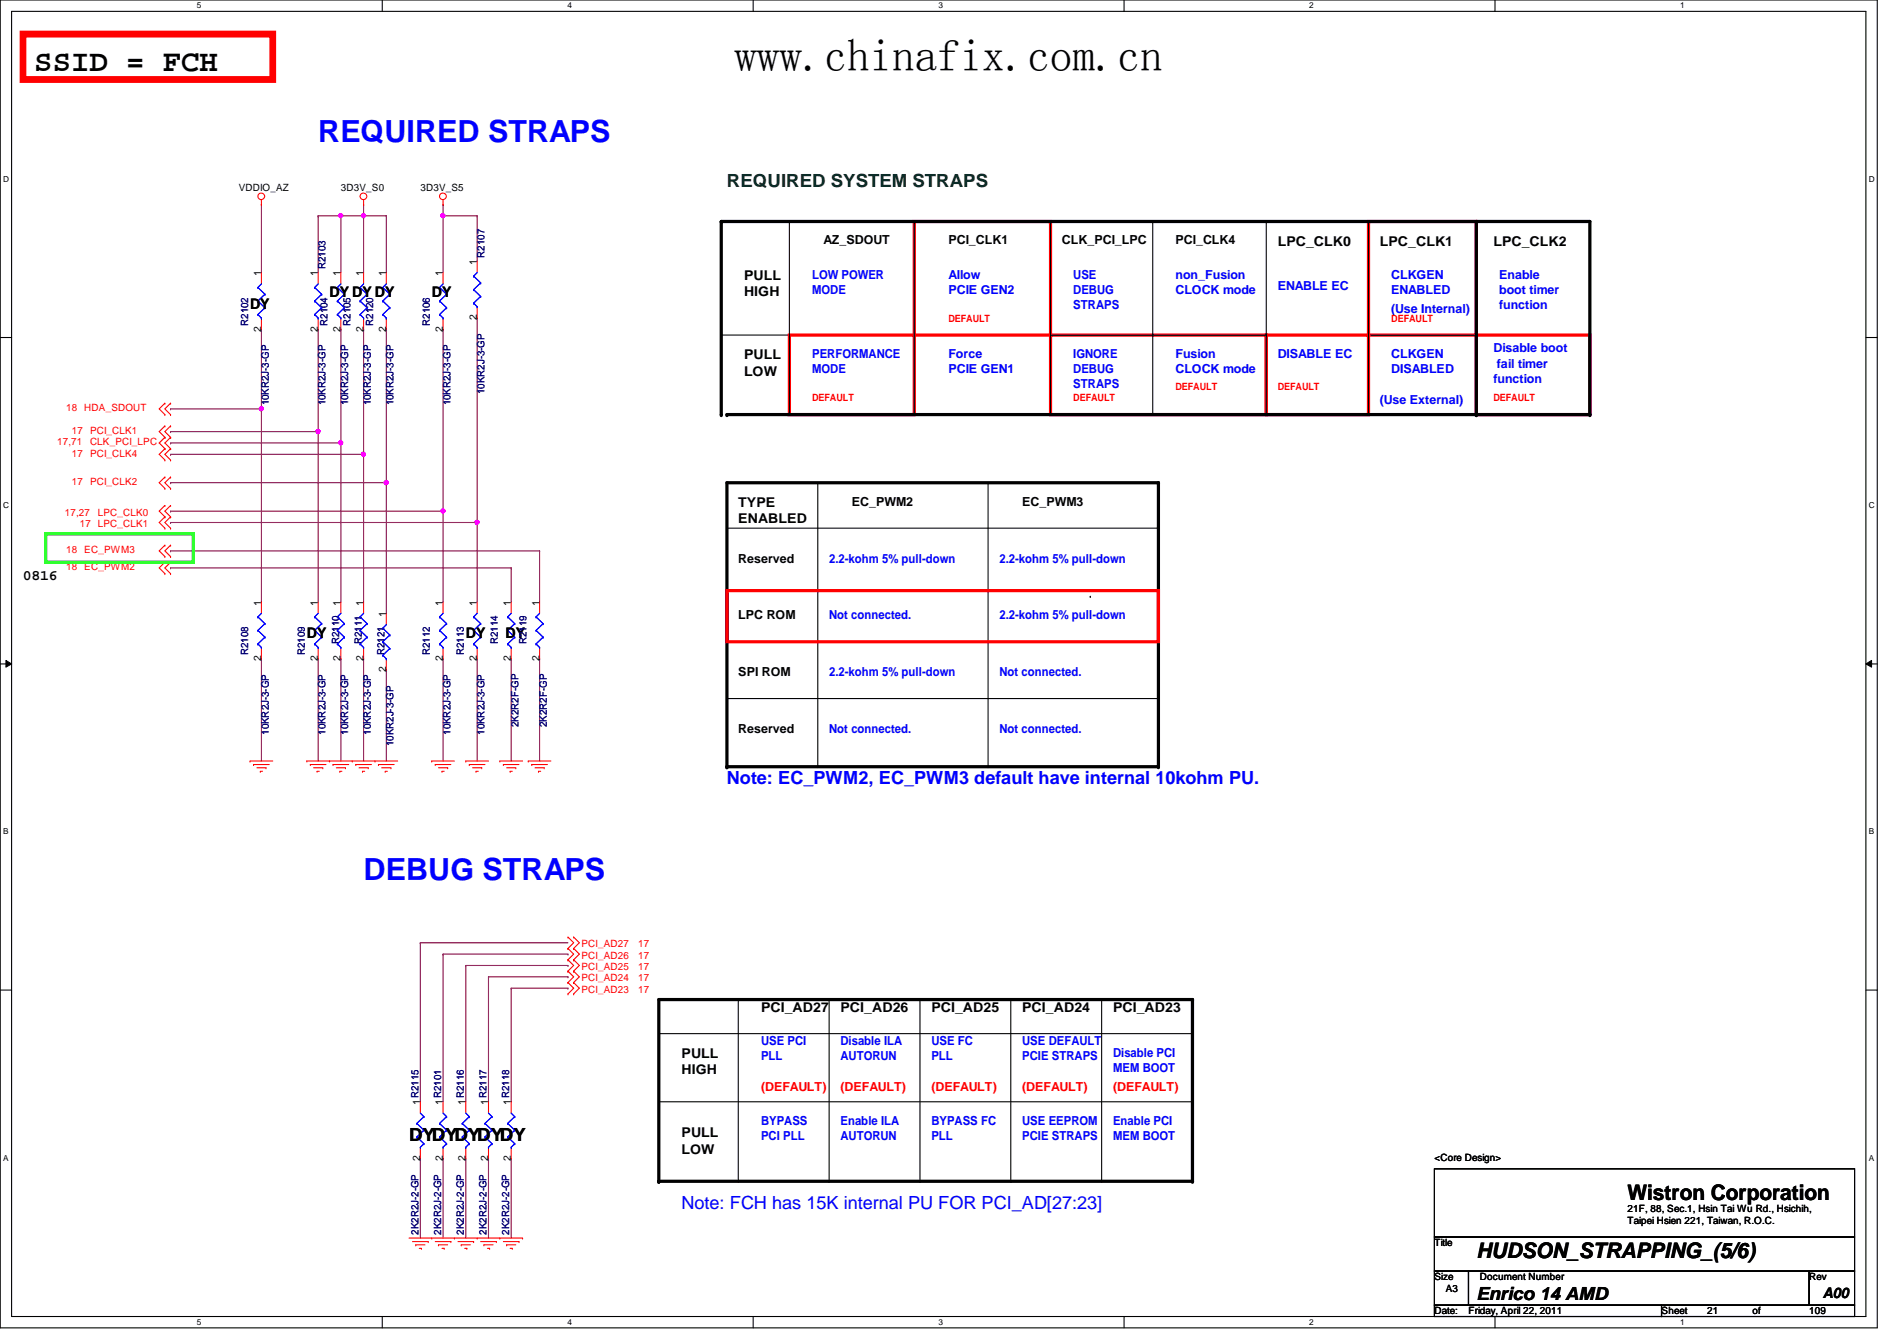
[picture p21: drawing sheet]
<svg xmlns="http://www.w3.org/2000/svg" width="297mm" height="210mm" viewBox="0 0 297 210" stroke-linecap="round" stroke-linejoin="round" font-family="sans-serif">
<defs><g id="words">
<text font-size="7.1" x="115" y="11.1">www.chinafix.com.cn</text>
<text font-size="4.8" x="5.4" y="11.1">SSID = FCH</text>
<g font-size="4.8" fill="#00f">
<text x="49.8" y="22.2">REQUIRED STRAPS</text>
<text x="56.9" y="137.8">DEBUG STRAPS</text>
</g>
<g font-size="3.3">
<text x="254.8" y="187.9">Wistron Corporation</text>
<text x="231.2" y="196.8">HUDSON_STRAPPING_(5/6)</text>
</g>
<text font-size="2.8" fill="#004000" x="113.8" y="29.3">REQUIRED SYSTEM STRAPS</text>
<g font-size="2.8" fill="#00f">
<text x="113.8" y="122.6">Note: EC_PWM2, EC_PWM3 default have internal 10kohm PU.</text>
<text x="106.7" y="189.2">Note: FCH has 15K internal PU FOR PCI_AD[27:23]</text>
</g>
<g font-size="2.8">
<text x="64" y="178.6">DYDYDYDYDY</text>
<text x="231.2" y="203.5">Enrico 14 AMD</text>
</g>
<g font-size="2.3">
<text x="51.6" y="46.6">DY DY DY</text>
<text x="67.6" y="46.6">DY</text>
<text x="39.2" y="48.3">DY</text>
<text x="3.6" y="90.8">0816</text>
<text x="48" y="99.9">DY</text>
<text x="72.9" y="99.9">DY</text>
<text x="79.2" y="99.9">DY</text>
<text x="285.4" y="203.2">A00</text>
</g>
<g font-size="2.1">
<text x="200.1" y="38.4">LPC_CLK0</text>
<text x="216.1" y="38.4">LPC_CLK1</text>
<text x="233.8" y="38.4">LPC_CLK2</text>
<text x="116.5" y="43.8">PULL</text>
<text x="116.5" y="46.4">HIGH</text>
<text x="116.5" y="56.2">PULL</text>
<text x="116.5" y="58.8">LOW</text>
<text x="115.6" y="79.3">TYPE</text>
<text x="115.6" y="81.9">ENABLED</text>
<text x="119.2" y="158.5">PCI_AD27</text>
<text x="131.6" y="158.5">PCI_AD26</text>
<text x="145.8" y="158.5">PCI_AD25</text>
<text x="160.1" y="158.5">PCI_AD24</text>
<text x="174.3" y="158.5">PCI_AD23</text>
<text x="106.7" y="165.6">PULL</text>
<text x="106.7" y="168.1">HIGH</text>
<text x="106.7" y="178">PULL</text>
<text x="106.7" y="180.6">LOW</text>
</g>
<g font-size="1.9">
<text x="128.9" y="38.3">AZ_SDOUT</text>
<text x="148.5" y="38.3">PCI_CLK1</text>
<text x="166.3" y="38.3">CLK_PCI_LPC</text>
<text x="184.1" y="38.3">PCI_CLK4</text>
<text x="133.4" y="79.2">EC_PWM2</text>
<text x="160.1" y="79.2">EC_PWM3</text>
<text x="115.6" y="88.1">Reserved</text>
<text x="115.6" y="96.9">LPC ROM</text>
<text x="115.6" y="105.8">SPI ROM</text>
<text x="115.6" y="114.7">Reserved</text>
</g>
<g font-size="1.9" fill="#00f">
<text x="127.2" y="43.6">LOW POWER</text>
<text x="127.2" y="46">MODE</text>
<text x="148.5" y="43.6">Allow</text>
<text x="148.5" y="46">PCIE GEN2</text>
<text x="168.1" y="43.6">USE</text>
<text x="168.1" y="46">DEBUG</text>
<text x="184.1" y="43.6">non_Fusion</text>
<text x="184.1" y="46">CLOCK mode</text>
<text x="200.1" y="45.4">ENABLE EC</text>
<text x="217.8" y="43.6">CLKGEN</text>
<text x="217.8" y="46">ENABLED</text>
<text x="234.7" y="43.6">Enable</text>
<text x="234.7" y="46">boot timer</text>
<text x="168.1" y="48.3">STRAPS</text>
<text x="217.8" y="48.9">(Use Internal)</text>
<text x="234.7" y="48.3">function</text>
<text x="127.2" y="56">PERFORMANCE</text>
<text x="127.2" y="58.4">MODE</text>
<text x="148.5" y="56">Force</text>
<text x="148.5" y="58.4">PCIE GEN1</text>
<text x="168.1" y="56">IGNORE</text>
<text x="168.1" y="58.4">DEBUG</text>
<text x="184.1" y="56">Fusion</text>
<text x="184.1" y="58.4">CLOCK mode</text>
<text x="200.1" y="56">DISABLE EC</text>
<text x="217.8" y="56">CLKGEN</text>
<text x="217.8" y="58.4">DISABLED</text>
<text x="233.8" y="55.2">Disable boot</text>
<text x="233.8" y="59.9">function</text>
<text x="234.4" y="57.5">fail timer</text>
<text x="168.1" y="60.8">STRAPS</text>
<text x="216.1" y="63.2">(Use External)</text>
<text x="129.8" y="88.1">2.2-kohm 5% pull-down</text>
<text x="156.5" y="88.1">2.2-kohm 5% pull-down</text>
<text x="129.8" y="96.9">Not connected.</text>
<text x="156.5" y="96.9">2.2-kohm 5% pull-down</text>
<text x="129.8" y="105.8">2.2-kohm 5% pull-down</text>
<text x="156.5" y="105.8">Not connected.</text>
<text x="129.8" y="114.7">Not connected.</text>
<text x="156.5" y="114.7">Not connected.</text>
<text x="119.2" y="163.6">USE PCI</text>
<text x="119.2" y="166">PLL</text>
<text x="131.6" y="163.6">Disable ILA</text>
<text x="131.6" y="166">AUTORUN</text>
<text x="145.8" y="163.6">USE FC</text>
<text x="145.8" y="166">PLL</text>
<text x="160.1" y="163.6">USE DEFAULT</text>
<text x="160.1" y="166">PCIE STRAPS</text>
<text x="174.3" y="165.4">Disable PCI</text>
<text x="174.3" y="167.8">MEM BOOT</text>
<text x="119.2" y="176.1">BYPASS</text>
<text x="119.2" y="178.4">PCI PLL</text>
<text x="131.6" y="176.1">Enable ILA</text>
<text x="131.6" y="178.4">AUTORUN</text>
<text x="145.8" y="176.1">BYPASS FC</text>
<text x="145.8" y="178.4">PLL</text>
<text x="160.1" y="176.1">USE EEPROM</text>
<text x="160.1" y="178.4">PCIE STRAPS</text>
<text x="174.3" y="176.1">Enable PCI</text>
<text x="174.3" y="178.4">MEM BOOT</text>
</g>
<g font-size="1.9" fill="#f00">
<text x="119.2" y="170.7">(DEFAULT)</text>
<text x="131.6" y="170.7">(DEFAULT)</text>
<text x="145.8" y="170.7">(DEFAULT)</text>
<text x="160.1" y="170.7">(DEFAULT)</text>
<text x="174.3" y="170.7">(DEFAULT)</text>
</g>
<g font-size="1.6">
<text x="37.4" y="29.9">VDDIO_AZ</text>
<text x="53.4" y="29.9">3D3V_S0</text>
<text x="65.8" y="29.9">3D3V_S5</text>
<text x="74.7" y="41.4" transform="rotate(-90 74.7 41.4)">1</text>
<text x="40.9" y="43.2" transform="rotate(-90 40.9 43.2)">1</text>
<text x="49.8" y="43.2" transform="rotate(-90 49.8 43.2)">1</text>
<text x="53.3" y="43.2" transform="rotate(-90 53.3 43.2)">1</text>
<text x="56.9" y="43.2" transform="rotate(-90 56.9 43.2)">1</text>
<text x="60.4" y="43.2" transform="rotate(-90 60.4 43.2)">1</text>
<text x="69.3" y="43.2" transform="rotate(-90 69.3 43.2)">1</text>
<text x="40.9" y="51.9" transform="rotate(-90 40.9 51.9)">2</text>
<text x="49.8" y="51.9" transform="rotate(-90 49.8 51.9)">2</text>
<text x="53.3" y="51.9" transform="rotate(-90 53.3 51.9)">2</text>
<text x="56.9" y="51.9" transform="rotate(-90 56.9 51.9)">2</text>
<text x="60.4" y="51.9" transform="rotate(-90 60.4 51.9)">2</text>
<text x="69.3" y="51.9" transform="rotate(-90 69.3 51.9)">2</text>
<text x="74.7" y="50.1" transform="rotate(-90 74.7 50.1)">2</text>
<text x="40.9" y="94.8" transform="rotate(-90 40.9 94.8)">1</text>
<text x="49.8" y="94.8" transform="rotate(-90 49.8 94.8)">1</text>
<text x="53.3" y="94.8" transform="rotate(-90 53.3 94.8)">1</text>
<text x="56.9" y="94.8" transform="rotate(-90 56.9 94.8)">1</text>
<text x="69.3" y="94.8" transform="rotate(-90 69.3 94.8)">1</text>
<text x="74.7" y="94.8" transform="rotate(-90 74.7 94.8)">1</text>
<text x="80" y="94.8" transform="rotate(-90 80 94.8)">1</text>
<text x="84.5" y="94.8" transform="rotate(-90 84.5 94.8)">1</text>
<text x="60.4" y="96.6" transform="rotate(-90 60.4 96.6)">1</text>
<text x="40.9" y="103.5" transform="rotate(-90 40.9 103.5)">2</text>
<text x="49.8" y="103.5" transform="rotate(-90 49.8 103.5)">2</text>
<text x="53.3" y="103.5" transform="rotate(-90 53.3 103.5)">2</text>
<text x="56.9" y="103.5" transform="rotate(-90 56.9 103.5)">2</text>
<text x="60.4" y="105.2" transform="rotate(-90 60.4 105.2)">2</text>
<text x="69.3" y="103.5" transform="rotate(-90 69.3 103.5)">2</text>
<text x="74.7" y="103.5" transform="rotate(-90 74.7 103.5)">2</text>
<text x="80" y="103.5" transform="rotate(-90 80 103.5)">2</text>
<text x="84.5" y="103.5" transform="rotate(-90 84.5 103.5)">2</text>
<text x="65.8" y="173" transform="rotate(-90 65.8 173)">1R2115</text>
<text x="69.3" y="173" transform="rotate(-90 69.3 173)">1R2101</text>
<text x="72.9" y="173" transform="rotate(-90 72.9 173)">1R2116</text>
<text x="76.5" y="173" transform="rotate(-90 76.5 173)">1R2117</text>
<text x="80" y="173" transform="rotate(-90 80 173)">1R2118</text>
<text x="65.8" y="181.7" transform="rotate(-90 65.8 181.7)">2</text>
<text x="69.3" y="181.7" transform="rotate(-90 69.3 181.7)">2</text>
<text x="72.9" y="181.7" transform="rotate(-90 72.9 181.7)">2</text>
<text x="76.5" y="181.7" transform="rotate(-90 76.5 181.7)">2</text>
<text x="80" y="181.7" transform="rotate(-90 80 181.7)">2</text>
<text x="224.6" y="181.7">&lt;Core Design&gt;</text>
<text x="254.8" y="189.7">21F, 88, Sec.1, Hsin Tai Wu Rd., Hsichih,</text>
<text x="254.8" y="191.6">Taipei Hsien 221, Taiwan, R.O.C.</text>
<text x="224.6" y="195.1">Title</text>
<text x="224.6" y="200.4">Size</text>
<text x="226.4" y="202.2">A3</text>
<text x="231.7" y="200.4">Document Number</text>
<text x="283.3" y="200.4">Rev</text>
<text x="224.6" y="205.7">Date:</text>
<text x="230" y="205.7">Friday, April 22, 2011</text>
<text x="260.2" y="205.7">Sheet</text>
<text x="267.3" y="205.7">21</text>
<text x="274.4" y="205.7">of</text>
<text x="283.3" y="205.7">109</text>
</g>
<g font-size="1.6" fill="#000080">
<text x="75.9" y="40.3" transform="rotate(-90 75.9 40.3)">R2107</text>
<text x="51" y="42.1" transform="rotate(-90 51 42.1)">R2103</text>
<text x="38.9" y="51" transform="rotate(-90 38.9 51)">R2102</text>
<text x="51.3" y="51" transform="rotate(-90 51.3 51)">R2104</text>
<text x="54.9" y="51" transform="rotate(-90 54.9 51)">R2105</text>
<text x="58.4" y="51" transform="rotate(-90 58.4 51)">R2120</text>
<text x="67.3" y="51" transform="rotate(-90 67.3 51)">R2106</text>
<text x="42.1" y="63.5" transform="rotate(-90 42.1 63.5)">10KR2J-3-GP</text>
<text x="51" y="63.5" transform="rotate(-90 51 63.5)">10KR2J-3-GP</text>
<text x="54.5" y="63.5" transform="rotate(-90 54.5 63.5)">10KR2J-3-GP</text>
<text x="58.1" y="63.5" transform="rotate(-90 58.1 63.5)">10KR2J-3-GP</text>
<text x="61.6" y="63.5" transform="rotate(-90 61.6 63.5)">10KR2J-3-GP</text>
<text x="70.5" y="63.5" transform="rotate(-90 70.5 63.5)">10KR2J-3-GP</text>
<text x="75.9" y="61.7" transform="rotate(-90 75.9 61.7)">10KR2J-3-GP</text>
<text x="53.1" y="100.8" transform="rotate(-90 53.1 100.8)">R2110</text>
<text x="56.6" y="100.8" transform="rotate(-90 56.6 100.8)">R2111</text>
<text x="78" y="100.8" transform="rotate(-90 78 100.8)">R2114</text>
<text x="82.4" y="100.8" transform="rotate(-90 82.4 100.8)">R2119</text>
<text x="38.9" y="102.6" transform="rotate(-90 38.9 102.6)">R2108</text>
<text x="47.7" y="102.6" transform="rotate(-90 47.7 102.6)">R2109</text>
<text x="60.2" y="102.6" transform="rotate(-90 60.2 102.6)">R2121</text>
<text x="67.3" y="102.6" transform="rotate(-90 67.3 102.6)">R2112</text>
<text x="72.6" y="102.6" transform="rotate(-90 72.6 102.6)">R2113</text>
<text x="81.2" y="113.8" transform="rotate(-90 81.2 113.8)">2K2R2F-GP</text>
<text x="85.6" y="113.8" transform="rotate(-90 85.6 113.8)">2K2R2F-GP</text>
<text x="42.1" y="115" transform="rotate(-90 42.1 115)">10KR2J-3-GP</text>
<text x="51" y="115" transform="rotate(-90 51 115)">10KR2J-3-GP</text>
<text x="54.5" y="115" transform="rotate(-90 54.5 115)">10KR2J-3-GP</text>
<text x="58.1" y="115" transform="rotate(-90 58.1 115)">10KR2J-3-GP</text>
<text x="61.6" y="116.8" transform="rotate(-90 61.6 116.8)">10KR2J-3-GP</text>
<text x="70.5" y="115" transform="rotate(-90 70.5 115)">10KR2J-3-GP</text>
<text x="75.9" y="115" transform="rotate(-90 75.9 115)">10KR2J-3-GP</text>
<text x="65.5" y="193.3" transform="rotate(-90 65.5 193.3)">2K2R2J-2-GP</text>
<text x="69.1" y="193.3" transform="rotate(-90 69.1 193.3)">2K2R2J-2-GP</text>
<text x="72.6" y="193.3" transform="rotate(-90 72.6 193.3)">2K2R2J-2-GP</text>
<text x="76.2" y="193.3" transform="rotate(-90 76.2 193.3)">2K2R2J-2-GP</text>
<text x="79.8" y="193.3" transform="rotate(-90 79.8 193.3)">2K2R2J-2-GP</text>
</g>
<g font-size="1.6" fill="#f00">
<text x="148.5" y="50.4">DEFAULT</text>
<text x="217.8" y="50.4">DEFAULT</text>
<text x="10.4" y="64.4">18 HDA_SDOUT</text>
<text x="127.2" y="62.8">DEFAULT</text>
<text x="168.1" y="62.8">DEFAULT</text>
<text x="184.1" y="61">DEFAULT</text>
<text x="200.1" y="61">DEFAULT</text>
<text x="233.8" y="62.8">DEFAULT</text>
<text x="8.9" y="69.7">17,71</text>
<text x="11.3" y="67.9">17 PCI_CLK1</text>
<text x="11.3" y="71.5">17 PCI_CLK4</text>
<text x="14.1" y="69.7">CLK_PCI_LPC</text>
<text x="11.3" y="75.9">17 PCI_CLK2</text>
<text x="10.2" y="80.7">17,27</text>
<text x="12.5" y="82.5">17 LPC_CLK1</text>
<text x="15.3" y="80.7">LPC_CLK0</text>
<text x="10.4" y="89.3">18 EC_PWM2</text>
<text x="10.4" y="86.6">18 EC_PWM3</text>
<text x="91.1" y="148.3">PCI_AD27</text>
<text x="99.9" y="148.3">17</text>
<text x="91.1" y="151.8">PCI_AD25</text>
<text x="91.1" y="153.6">PCI_AD24</text>
<text x="91.1" y="155.4">PCI_AD23</text>
<text x="91.1" y="150.1">PCI_AD26</text>
<text x="99.9" y="151.8">17</text>
<text x="99.9" y="153.6">17</text>
<text x="99.9" y="155.4">17</text>
<text x="99.9" y="150.1">17</text>
</g>
<g font-size="1.3">
<text x="30.8" y="1.3">5</text>
<text x="88.9" y="1.3">4</text>
<text x="146.9" y="1.3">3</text>
<text x="205" y="1.3">2</text>
<text x="263.1" y="1.3">1</text>
<text x=".5" y="28.4">D</text>
<text x="292.6" y="28.4">D</text>
<text x=".5" y="79.5">C</text>
<text x="292.6" y="79.5">C</text>
<text x=".5" y="130.6">B</text>
<text x="292.6" y="130.6">B</text>
<text x=".5" y="181.7">A</text>
<text x="292.6" y="181.7">A</text>
<text x="30.8" y="207.4">5</text>
<text x="88.9" y="207.4">4</text>
<text x="146.9" y="207.4">3</text>
<text x="205" y="207.4">2</text>
<text x="263.1" y="207.4">1</text>
</g>
</g></defs>
<path d="M0 0h293.9v207.8h-293.9zM1.8 1.8h290.4v204.3h-290.4z" fill="none" stroke="#000" stroke-width=".17"/>
<g fill="#fff">
<path d="M30.8 .2h.7v1.4h-.7z"/>
<path d="M30.8 206.2h.7v1.4h-.7z"/>
</g>
<path d="M59.9 0v1.8M59.9 206.1v1.7" fill="none" stroke="#000" stroke-width=".17"/>
<g fill="#fff">
<path d="M88.9 .2h.6v1.4h-.6z"/>
<path d="M88.9 206.2h.6v1.4h-.6z"/>
</g>
<path d="M117.9 0v1.8M117.9 206.1v1.7" fill="none" stroke="#000" stroke-width=".17"/>
<g fill="#fff">
<path d="M146.9 .2h.7v1.4h-.7z"/>
<path d="M146.9 206.2h.7v1.4h-.7z"/>
</g>
<path d="M176 0v1.8M176 206.1v1.7" fill="none" stroke="#000" stroke-width=".17"/>
<g fill="#fff">
<path d="M205 .2h.7v1.4h-.7z"/>
<path d="M205 206.2h.7v1.4h-.7z"/>
</g>
<path d="M234.1 0v1.8M234.1 206.1v1.7" fill="none" stroke="#000" stroke-width=".17"/>
<g fill="#fff">
<path d="M263.1 .2h.7v1.4h-.7z"/>
<path d="M263.1 206.2h.7v1.4h-.7z"/>
<path d="M.5 27.3h.9v1.4h-.9z"/>
<path d="M292.6 27.3h.9v1.4h-.9z"/>
<path d="M.5 78.4h.9v1.4h-.9z"/>
<path d="M292.6 78.4h.9v1.4h-.9z"/>
</g>
<path d="M0 52.8h1.8M292.2 52.8h1.7" fill="none" stroke="#000" stroke-width=".17"/>
<g fill="#fff">
<path d="M.5 129.5h.8v1.3h-.8z"/>
<path d="M292.6 129.5h.8v1.3h-.8z"/>
</g>
<path d="M0 103.9h1.8M292.2 103.9h1.7" fill="none" stroke="#000" stroke-width=".17"/>
<path d="M.9 103.4l.9 .5-.9 .5zM292.2 103.9l.9-.5v1z" fill="#000"/>
<path d="M.9 103.4l.9 .5-.9 .5zM292.2 103.9l.9-.5v1z" fill="none" stroke="#000" stroke-width=".16"/>
<g fill="#fff">
<path d="M.5 180.5h.8v1.4h-.8z"/>
<path d="M292.6 180.5h.8v1.4h-.8z"/>
</g>
<path d="M0 155h1.8M292.2 155h1.7" fill="none" stroke="#000" stroke-width=".17"/>
<g fill="none" stroke="#800040" stroke-width=".17">
<path d="M74.7 33.8h.1M74.7 33.8v7.1M49.8 67.6h.1M49.8 67.6v26.6M49.8 103.1h.1M49.8 103.1v16M74.7 103.1h.1M74.7 103.1v16M65.8 147.6h.1M65.8 147.6v24.9M72.9 151.1h.1M72.9 151.1v21.4"/>
<path d="M80 154.7h.1M80 154.7v17.8M65.8 181.3h.1M65.8 181.3v12.5M69.4 181.3h.1M69.4 181.3v12.5M72.9 181.3h.1M72.9 181.3v12.5M76.5 181.3h.1M76.5 181.3v12.5M80 181.3h.1M80 181.3v12.5"/>
</g>
<circle cx="49.8" cy="67.5" r=".32" fill="#f0f"/>
<circle cx="49.8" cy="67.5" r=".32" fill="none" stroke="#f0f" stroke-width=".17"/>
<path d="M49.8 33.8h.1M49.8 33.8v8.9M53.4 33.8h.1M53.4 33.8v8.9M53.4 51.6h.1M53.4 51.6v17.7M26.7 67.6h.1M26.7 67.6h23.1M80 88.9h.1M80 88.9v5.3" fill="none" stroke="#800040" stroke-width=".17"/>
<circle cx="53.4" cy="33.8" r=".32" fill="#f0f"/>
<circle cx="53.4" cy="33.8" r=".32" fill="none" stroke="#f0f" stroke-width=".17"/>
<g fill="none" stroke="#800040" stroke-width=".17">
<path d="M53.4 33.8h.1M53.4 33.8h3.5M56.9 32h.1M56.9 33.8h.1M56.9 32v10.7M69.4 33.8h.1M69.4 33.8v8.9M53.4 103.1h.1M53.4 103.1v16M56.9 103.1h.1M56.9 103.1v16M69.4 103.1h.1"/>
<path d="M69.4 103.1v16M80 103.1h.1M80 103.1v16"/>
</g>
<circle cx="56.9" cy="33.8" r=".32" fill="#f0f"/>
<circle cx="56.9" cy="33.8" r=".32" fill="none" stroke="#f0f" stroke-width=".17"/>
<path d="M56.9 71.1h.1M56.9 71.1v23.1" fill="none" stroke="#800040" stroke-width=".17"/>
<circle cx="56.9" cy="71.1" r=".32" fill="#f0f"/>
<circle cx="56.9" cy="71.1" r=".32" fill="none" stroke="#f0f" stroke-width=".17"/>
<path d="M49.8 33.8h.1M49.8 33.8h3.6M53.4 69.3h.1M53.4 69.3v24.9M69.4 80h.1M69.4 80v14.2" fill="none" stroke="#800040" stroke-width=".17"/>
<circle cx="53.4" cy="69.3" r=".32" fill="#f0f"/>
<circle cx="53.4" cy="69.3" r=".32" fill="none" stroke="#f0f" stroke-width=".17"/>
<path d="M49.8 51.6h.1M49.8 51.6v16M56.9 51.6h.1M56.9 51.6v19.5h-30.2M26.7 69.3h.1M26.7 71.1h.1M26.7 69.3h26.7M74.7 81.8h.1M74.7 81.8v12.4" fill="none" stroke="#800040" stroke-width=".17"/>
<circle cx="74.7" cy="81.8" r=".32" fill="#f0f"/>
<circle cx="74.7" cy="81.8" r=".32" fill="none" stroke="#f0f" stroke-width=".17"/>
<path d="M26.7 80h.1M26.7 80h42.7" fill="none" stroke="#800040" stroke-width=".17"/>
<circle cx="69.4" cy="80" r=".32" fill="#f0f"/>
<circle cx="69.4" cy="80" r=".32" fill="none" stroke="#f0f" stroke-width=".17"/>
<path d="M69.4 33.8h.1M69.4 33.8h5.3" fill="none" stroke="#800040" stroke-width=".17"/>
<circle cx="69.4" cy="33.8" r=".32" fill="#f0f"/>
<circle cx="69.4" cy="33.8" r=".32" fill="none" stroke="#f0f" stroke-width=".17"/>
<g fill="none" stroke="#800040" stroke-width=".17">
<path d="M40.9 32h.1M40.9 32v10.7M69.4 32h.1M69.4 32v1.8M40.9 51.6h.1M40.9 51.6v12.4M74.7 49.8h.1M74.7 49.8v32h-48M26.7 81.8h.1M26.7 88.9h.1M26.7 88.9h53.3M65.8 147.6h.1"/>
<path d="M65.8 147.6h23.1M69.4 149.3h.1M69.4 149.3v23.2M69.4 149.3h19.5M72.9 151.1h16M76.5 152.9h.1M76.5 152.9v19.6M76.5 152.9h12.4M80 154.7h8.9M88.9 151.1h.1M88.9 152.9h.1M88.9 154.7h.1"/>
<path d="M88.9 149.3h.1"/>
</g>
<circle cx="40.9" cy="64" r=".32" fill="#f0f"/>
<circle cx="40.9" cy="64" r=".32" fill="none" stroke="#f0f" stroke-width=".17"/>
<g fill="none" stroke="#800040" stroke-width=".17">
<path d="M56.9 33.8h.1M56.9 33.8h3.6M60.5 33.8h.1M60.5 33.8v8.9M69.4 51.6h.1M69.4 51.6v28.4M26.7 64h.1M26.7 75.6h.1M26.7 64h14.2M26.7 75.6h33.8M40.9 64h.1M40.9 64v30.2"/>
<path d="M60.5 75.6h.1M60.5 75.6v20.4M26.7 86.2h.1M26.7 86.2h57.8M84.5 86.2h.1M84.5 86.2v8M40.9 103.1h.1M40.9 103.1v16M84.5 103.1h.1M84.5 103.1v16"/>
</g>
<circle cx="60.5" cy="75.5" r=".32" fill="#f0f"/>
<circle cx="60.5" cy="75.5" r=".32" fill="none" stroke="#f0f" stroke-width=".17"/>
<path d="M60.5 51.6h.1M60.5 51.6v24M60.5 104.9h.1M60.5 104.9v14.2" fill="none" stroke="#800040" stroke-width=".17"/>
<g fill="none" stroke="#f00" stroke-width=".17">
<path d="M40.9 32h.1M40.9 31.3v.7M56.9 32h.1M56.9 31.3v.7M69.4 32h.1M69.4 31.3v.7M40.9 42.7v1.7M40.9 49.8v1.8M49.8 42.7v1.7M49.8 49.8v1.8M53.4 42.7v1.7M53.4 49.8v1.8"/>
<path d="M56.9 42.7v1.7M56.9 49.8v1.8M60.5 42.7v1.7M60.5 49.8v1.8M69.4 42.7v1.7M69.4 49.8v1.8M74.7 40.9v1.8M74.7 48v1.8M25.8 66.7h.1M25.8 68.5h.1M25.8 70.2h.1M25.8 72h.1"/>
<path d="M25.8 79.1h.1M25.8 63.1h.1M25.8 64.9h.1M25.8 74.7h.1M25.8 76.5h.1M25.8 66.7l-.9 .9 .9 .9M25.8 68.5l-.9 .8 .9 .9M25.8 70.2l-.9 .9 .9 .9M25.8 79.1l-.9 .9 .9 .9M25.8 63.1l-.9 .9 .9 .9M25.8 74.7l-.9 .9 .9 .9M26.7 66.7h.1"/>
<path d="M26.7 68.5h.1M26.7 70.2h.1M26.7 72h.1M26.7 79.1h.1M26.7 63.1h.1M26.7 64.9h.1M26.7 74.7h.1M26.7 76.5h.1M26.7 66.7l-.9 .9 .9 .9M26.7 68.5l-.9 .8 .9 .9M26.7 70.2l-.9 .9 .9 .9M26.7 79.1l-.9 .9 .9 .9"/>
<path d="M26.7 63.1l-.9 .9 .9 .9M26.7 74.7l-.9 .9 .9 .9M25.8 80.9h.1M25.8 88h.1M25.8 89.8h.1M25.8 82.7h.1M25.8 85.3h.1M25.8 87.1h.1M25.8 88l-.9 .9 .9 .9M25.8 80.9l-.9 .9 .9 .9M25.8 85.3l-.9 .9 .9 .9M26.7 80.9h.1"/>
<path d="M26.7 88h.1M26.7 89.8h.1M26.7 82.7h.1M26.7 85.3h.1M26.7 87.1h.1M26.7 88l-.9 .9 .9 .9M26.7 80.9l-.9 .9 .9 .9M26.7 85.3l-.9 .9 .9 .9M40.9 94.2v1.8M49.8 94.2v1.8M53.4 94.2v1.8M56.9 94.2v1.8"/>
<path d="M60.5 96v1.8M69.4 94.2v1.8M74.7 94.2v1.8M80 94.2v1.8M84.5 94.2v1.8M39.2 119.1h.1M39.2 119.1h3.5M39.7 119.7h.1M39.7 119.7h2.5M40.9 101.3v1.8M48 119.1h.1M48 119.1h14.3"/>
<path d="M48.6 119.7h.1M48.6 119.7h2.4M49.8 101.3v1.8M51.6 119.1h.1M52.1 119.7h.1M52.1 119.7h2.5M53.4 101.3v1.8M55.2 119.1h.1M55.7 119.7h.1M55.7 119.7h2.5M56.9 101.3v1.8M58.7 119.1h.1"/>
<path d="M59.3 119.7h.1M59.3 119.7h2.4M60.5 103.1v1.8M67.6 119.1h.1M67.6 119.1h3.6M68.2 119.7h.1M68.2 119.7h2.4M69.4 101.3v1.8M72.9 119.1h.1M72.9 119.1h3.6M73.5 119.7h.1M73.5 119.7h2.4"/>
<path d="M74.7 101.3v1.8M78.3 119.1h.1M78.3 119.1h3.5M78.8 119.7h.1M78.8 119.7h2.5M80 101.3v1.8M82.7 119.1h.1M82.7 119.1h3.6M83.3 119.7h.1M83.3 119.7h2.4M84.5 101.3v1.8M40.2 120.2h1.5"/>
<path d="M40.8 120.7h.1M40.8 120.7h.3M41.7 120.2h.1M49.1 120.2h1.4M49.7 120.7h.1M49.7 120.7h.3M50.5 120.2h.1M52.7 120.2h1.4M53.2 120.7h.1M53.2 120.7h.3M54.1 120.2h.1M56.2 120.2h1.5"/>
<path d="M56.8 120.7h.1M56.8 120.7h.3M57.7 120.2h.1M59.8 120.2h1.4M60.3 120.7h.1M60.3 120.7h.4M61.2 120.2h.1M68.7 120.2h1.4M69.2 120.7h.1M69.2 120.7h.3M70.1 120.2h.1M74 120.2h1.4"/>
<path d="M74.5 120.7h.1M74.5 120.7h.4M75.4 120.2h.1M79.3 120.2h1.5M79.9 120.7h.1M79.9 120.7h.3M80.8 120.2h.1M83.8 120.2h1.4M84.3 120.7h.1M84.3 120.7h.4M85.2 120.2h.1M88.9 150.2h.1"/>
<path d="M88.9 152h.1M88.9 153.8h.1M88.9 155.6h.1M88.9 146.7h.1M88.9 148.5h.1M88.9 150.2l.9 .9-.9 .9M88.9 152l.9 .9-.9 .9M88.9 153.8l.9 .9-.9 .9M88.9 146.7l.9 .9-.9 .9M88.9 148.5l.9 .8-.9 .9M89.8 150.2h.1M89.8 152h.1"/>
<path d="M89.8 153.8h.1M89.8 155.6h.1M89.8 146.7h.1M89.8 148.5h.1M89.8 150.2l.9 .9-.9 .9M89.8 152l.9 .9-.9 .9M89.8 153.8l.9 .9-.9 .9M89.8 146.7l.9 .9-.9 .9M89.8 148.5l.9 .8-.9 .9M65.8 172.5v1.7M65.8 179.6v1.7M69.4 172.5v1.7"/>
<path d="M69.4 179.6v1.7M72.9 172.5v1.7M72.9 179.6v1.7M76.5 172.5v1.7M76.5 179.6v1.7M80 172.5v1.7M80 179.6v1.7M64 193.8h17.8M64.6 194.3h2.4M65.1 194.9h.1M65.1 194.9h1.4M65.7 195.4h.3"/>
<path d="M66 195.4h.1M67 194.3h.1M67.6 193.8h.1M68.2 194.3h2.4M68.7 194.9h.1M68.7 194.9h1.4M69.2 195.4h.3M69.5 195.4h.1M70.6 194.3h.1M71.2 193.8h.1M71.7 194.3h2.5M72.2 194.9h.1"/>
<path d="M72.2 194.9h1.5M72.8 195.4h.3M73.1 195.4h.1M74.2 194.3h.1M74.7 193.8h.1M75.3 194.3h2.4M75.8 194.9h.1M75.8 194.9h1.4M76.3 195.4h.4M76.7 195.4h.1M77.7 194.3h.1M78.3 193.8h.1"/>
<path d="M78.8 194.3h2.5M79.3 194.9h.1M79.3 194.9h1.5M79.9 195.4h.3M80.2 195.4h.1M81.3 194.3h.1M81.8 193.8h.1"/>
<circle cx="40.9" cy="30.7" r=".52"/>
<circle cx="56.9" cy="30.7" r=".52"/>
<circle cx="69.4" cy="30.7" r=".52"/>
</g>
<g fill="none" stroke="#000" stroke-width=".17">
<path d="M123.6 34.7v30.2M143.2 34.7v30.2M164.5 34.7v30.2M180.5 34.7v30.2M198.3 34.7v30.2M214.3 34.7v30.2M112.9 52.4h136M198.3 52.4h.1M248.9 52.4h.1M123.6 64.9h.1M128 75.6v44.4M143.2 64.9h.1"/>
<path d="M154.7 75.6v44.4M164.5 64.9h.1M180.5 64.9h.1M181.4 75.6v44.4M198.3 64.9h.1M214.3 64.9h.1M113.8 82.7h67.6M113.8 92.5h67.6M170.7 93.3h.1M181.4 82.7h.1M181.4 92.5h.1M113.8 100.5h67.6"/>
<path d="M113.8 109.3h67.6M181.4 100.5h.1M181.4 109.3h.1M128 120h.1M154.7 120h.1M181.4 120h.1M115.6 156.5v28.4M129.8 156.5v28.4M144.1 156.5v28.4M158.3 156.5v28.4M172.5 156.5v28.4M103.2 172.5h83.5"/>
<path d="M103.2 161.8h83.5M186.7 172.5h.1M186.7 161.8h.1M115.6 184.9h.1M129.8 184.9h.1M144.1 184.9h.1M158.3 184.9h.1M172.5 184.9h.1M224.6 183h65.8v10.6h-65.8zM224.6 193.6h65.8v5.4h-65.8zM224.6 199h5.3v5.3h-5.3zM229.9 199h53.4v5.3h-53.4z"/>
<path d="M283.3 199h7.1v5.3h-7.1zM224.6 204.3h35.6v1.8h-35.6zM260.2 204.3h30.2v1.8h-30.2z"/>
</g>
<path d="M231.2 34.7v30.2M112.9 64.9v-30.2h136v30.2h-135.1M113.8 75.6h67.6v44.4h-67.6zM103.2 156.5h83.5v28.4h-83.5z" fill="none" stroke="#000" stroke-width=".51"/>
<g fill="#000">
<circle cx="112.9" cy="34.7" r=".25"/>
<circle cx="231.2" cy="34.7" r=".25"/>
<circle cx="112.9" cy="64.9" r=".25"/>
<circle cx="113.8" cy="64.9" r=".25"/>
<circle cx="181.4" cy="75.6" r=".25"/>
<circle cx="231.2" cy="64.9" r=".25"/>
<circle cx="248.9" cy="64.9" r=".25"/>
<circle cx="113.8" cy="120" r=".25"/>
<circle cx="181.4" cy="120" r=".25"/>
<circle cx="186.7" cy="156.5" r=".25"/>
<circle cx="103.2" cy="184.9" r=".25"/>
<circle cx="186.7" cy="184.9" r=".25"/>
</g>
<path d="M3.6 5.3h39.1v7.1h-39.1z" fill="none" stroke="#f00" stroke-width="1.1"/>
<path d="M7.2 83.6h23.1v4.4h-23.1z" fill="none" stroke="#0f0" stroke-width=".51"/>
<path d="M143.2 34.7h21.3v17.7h-21.3zM214.3 34.7h16.9v17.7h-16.9zM123.6 52.4h19.6v12.5h-19.6zM164.5 52.4h33.8v12.5h-33.8zM198.3 52.4h16v12.5h-16zM231.2 52.4h17.7v12.5h-17.7zM113.8 92.5h67.6v8h-67.6z" fill="none" stroke="#f00" stroke-width=".51"/>
<g fill="none" stroke="#00f" stroke-width=".17">
<path d="M40.4 45h.1M40.4 47.1h.1M40.4 49.2h.1M40.4 45l1.1 1.1M40.4 47.1l1.1 1.1M40.4 49.2l.5 .6M40.9 49.8h.1M40.9 44.4l-.5 .6M41.5 46.1h.1M41.5 48.2h.1M41.5 46.1l-1.1 1M41.5 48.2l-1.1 1"/>
<path d="M49.3 45h.1M49.3 47.1h.1M49.3 49.2h.1M49.3 45l1.1 1.1M49.3 47.1l1.1 1.1M49.3 49.2l.5 .6M49.8 49.8h.1M49.8 44.4l-.5 .6M50.4 46.1h.1M50.4 48.2h.1M50.4 46.1l-1.1 1M50.4 48.2l-1.1 1"/>
<path d="M52.8 45h.1M52.8 47.1h.1M52.8 49.2h.1M52.8 45l1.1 1.1M52.8 47.1l1.1 1.1M52.8 49.2l.6 .6M53.4 49.8h.1M53.4 44.4l-.6 .6M53.9 46.1h.1M53.9 48.2h.1M53.9 46.1l-1.1 1M53.9 48.2l-1.1 1"/>
<path d="M56.4 45h.1M56.4 47.1h.1M56.4 49.2h.1M56.4 45l1.1 1.1M56.4 47.1l1.1 1.1M56.4 49.2l.5 .6M56.9 49.8h.1M56.9 44.4l-.5 .6M57.5 46.1h.1M57.5 48.2h.1M57.5 46.1l-1.1 1M57.5 48.2l-1.1 1"/>
<path d="M59.9 45h.1M59.9 47.1h.1M59.9 49.2h.1M59.9 45l1.1 1.1M59.9 47.1l1.1 1.1M59.9 49.2l.6 .6M60.5 49.8h.1M60.5 44.4l-.6 .6M61 46.1h.1M61 48.2h.1M61 46.1l-1.1 1M61 48.2l-1.1 1"/>
<path d="M68.8 45h.1M68.8 47.1h.1M68.8 49.2h.1M68.8 45l1.1 1.1M68.8 47.1l1.1 1.1M68.8 49.2l.6 .6M69.4 49.8h.1M69.4 44.4l-.6 .6M69.9 46.1h.1M69.9 48.2h.1M69.9 46.1l-1.1 1M69.9 48.2l-1.1 1"/>
<path d="M74.2 43.2h.1M74.2 45.3h.1M74.2 47.5h.1M74.2 43.2l1.1 1.1M74.2 45.3l1.1 1.1M74.2 47.5l.5 .5M74.7 48h.1M74.7 42.7l-.5 .5M75.3 44.3h.1M75.3 46.4h.1M75.3 44.3l-1.1 1M75.3 46.4l-1.1 1.1"/>
<path d="M40.4 96.6h.1M40.4 98.7h.1M40.4 96.6l1.1 1M40.4 98.7l1.1 1M40.9 96l-.5 .6M41.5 97.6h.1M41.5 99.7h.1M41.5 97.6l-1.1 1.1M41.5 99.7l-1.1 1.1M49.3 96.6h.1M49.3 98.7h.1M49.3 96.6l1.1 1"/>
<path d="M49.3 98.7l1.1 1M49.8 96l-.5 .6M50.4 97.6h.1M50.4 99.7h.1M50.4 97.6l-1.1 1.1M50.4 99.7l-1.1 1.1M52.8 96.6h.1M52.8 98.7h.1M52.8 96.6l1.1 1M52.8 98.7l1.1 1M53.4 96l-.6 .6M53.9 97.6h.1"/>
<path d="M53.9 99.7h.1M53.9 97.6l-1.1 1.1M53.9 99.7l-1.1 1.1M56.4 96.6h.1M56.4 98.7h.1M56.4 96.6l1.1 1M56.4 98.7l1.1 1M56.9 96l-.5 .6M57.5 97.6h.1M57.5 99.7h.1M57.5 97.6l-1.1 1.1M57.5 99.7l-1.1 1.1"/>
<path d="M59.9 98.3h.1M59.9 98.3l1.1 1.1M60.5 97.8l-.6 .5M61 99.4h.1M61 99.4l-1.1 1.1M68.8 96.6h.1M68.8 98.7h.1M68.8 96.6l1.1 1M68.8 98.7l1.1 1M69.4 96l-.6 .6M69.9 97.6h.1M69.9 99.7h.1"/>
<path d="M69.9 97.6l-1.1 1.1M69.9 99.7l-1.1 1.1M74.2 96.6h.1M74.2 98.7h.1M74.2 96.6l1.1 1M74.2 98.7l1.1 1M74.7 96l-.5 .6M75.3 97.6h.1M75.3 99.7h.1M75.3 97.6l-1.1 1.1M75.3 99.7l-1.1 1.1M79.5 96.6h.1"/>
<path d="M79.5 98.7h.1M79.5 96.6l1.1 1M79.5 98.7l1.1 1M80 96l-.5 .6M80.6 97.6h.1M80.6 99.7h.1M80.6 97.6l-1.1 1.1M80.6 99.7l-1.1 1.1M83.9 96.6h.1M83.9 98.7h.1M83.9 96.6l1.1 1M83.9 98.7l1.1 1"/>
<path d="M84.5 96l-.6 .6M85 97.6h.1M85 99.7h.1M85 97.6l-1.1 1.1M85 99.7l-1.1 1.1M40.4 100.8h.1M40.4 100.8l.5 .5M40.9 101.3h.1M49.3 100.8h.1M49.3 100.8l.5 .5M49.8 101.3h.1M52.8 100.8h.1"/>
<path d="M52.8 100.8l.6 .5M53.4 101.3h.1M56.4 100.8h.1M56.4 100.8l.5 .5M56.9 101.3h.1M59.9 100.5h.1M59.9 102.6h.1M59.9 100.5l1.1 1M59.9 102.6l.6 .5M60.5 103.1h.1M61 101.5h.1M61 101.5l-1.1 1.1"/>
<path d="M68.8 100.8h.1M68.8 100.8l.6 .5M69.4 101.3h.1M74.2 100.8h.1M74.2 100.8l.5 .5M74.7 101.3h.1M79.5 100.8h.1M79.5 100.8l.5 .5M80 101.3h.1M83.9 100.8h.1M83.9 100.8l.6 .5M84.5 101.3h.1"/>
<path d="M65.3 175.8h.1M65.3 178h.1M65.3 175.8l1.1 1.1M65.3 178l1.1 1M65.8 179.6h.1M65.8 174.2l.6 .6M66.4 174.8h.1M66.4 176.9h.1M66.4 179h.1M66.4 174.8l-1.1 1M66.4 176.9l-1.1 1.1M66.4 179l-.6 .6"/>
<path d="M68.8 175.8h.1M68.8 178h.1M68.8 175.8l1.1 1.1M68.8 178l1.1 1M69.4 179.6h.1M69.4 174.2l.5 .6M69.9 174.8h.1M69.9 176.9h.1M69.9 179h.1M69.9 174.8l-1.1 1M69.9 176.9l-1.1 1.1M69.9 179l-.5 .6"/>
<path d="M72.4 175.8h.1M72.4 178h.1M72.4 175.8l1.1 1.1M72.4 178l1.1 1M72.9 179.6h.1M72.9 174.2l.6 .6M73.5 174.8h.1M73.5 176.9h.1M73.5 179h.1M73.5 174.8l-1.1 1M73.5 176.9l-1.1 1.1M73.5 179l-.6 .6"/>
<path d="M75.9 175.8h.1M75.9 178h.1M75.9 175.8l1.1 1.1M75.9 178l1.1 1M76.5 179.6h.1M76.5 174.2l.5 .6M77 174.8h.1M77 176.9h.1M77 179h.1M77 174.8l-1.1 1M77 176.9l-1.1 1.1M77 179l-.5 .6"/>
<path d="M79.5 175.8h.1M79.5 178h.1M79.5 175.8l1.1 1.1M79.5 178l1.1 1M80 179.6h.1M80 174.2l.6 .6M80.6 174.8h.1M80.6 176.9h.1M80.6 179h.1M80.6 174.8l-1.1 1M80.6 176.9l-1.1 1.1M80.6 179l-.6 .6"/>
</g>
<circle cx="49.8" cy="67.5" r=".32" fill="#f0f"/>
<circle cx="49.8" cy="67.5" r=".32" fill="none" stroke="#f0f" stroke-width=".17"/>
<circle cx="53.4" cy="33.8" r=".32" fill="#f0f"/>
<circle cx="53.4" cy="33.8" r=".32" fill="none" stroke="#f0f" stroke-width=".17"/>
<circle cx="56.9" cy="33.8" r=".32" fill="#f0f"/>
<circle cx="56.9" cy="33.8" r=".32" fill="none" stroke="#f0f" stroke-width=".17"/>
<circle cx="56.9" cy="71.1" r=".32" fill="#f0f"/>
<circle cx="56.9" cy="71.1" r=".32" fill="none" stroke="#f0f" stroke-width=".17"/>
<circle cx="53.4" cy="69.3" r=".32" fill="#f0f"/>
<circle cx="53.4" cy="69.3" r=".32" fill="none" stroke="#f0f" stroke-width=".17"/>
<circle cx="74.7" cy="81.8" r=".32" fill="#f0f"/>
<circle cx="74.7" cy="81.8" r=".32" fill="none" stroke="#f0f" stroke-width=".17"/>
<circle cx="69.4" cy="80" r=".32" fill="#f0f"/>
<circle cx="69.4" cy="80" r=".32" fill="none" stroke="#f0f" stroke-width=".17"/>
<circle cx="69.4" cy="33.8" r=".32" fill="#f0f"/>
<circle cx="69.4" cy="33.8" r=".32" fill="none" stroke="#f0f" stroke-width=".17"/>
<circle cx="40.9" cy="64" r=".32" fill="#f0f"/>
<circle cx="40.9" cy="64" r=".32" fill="none" stroke="#f0f" stroke-width=".17"/>
<circle cx="60.5" cy="75.5" r=".32" fill="#f0f"/>
<circle cx="60.5" cy="75.5" r=".32" fill="none" stroke="#f0f" stroke-width=".17"/>
<use href="#words"/>
</svg>
